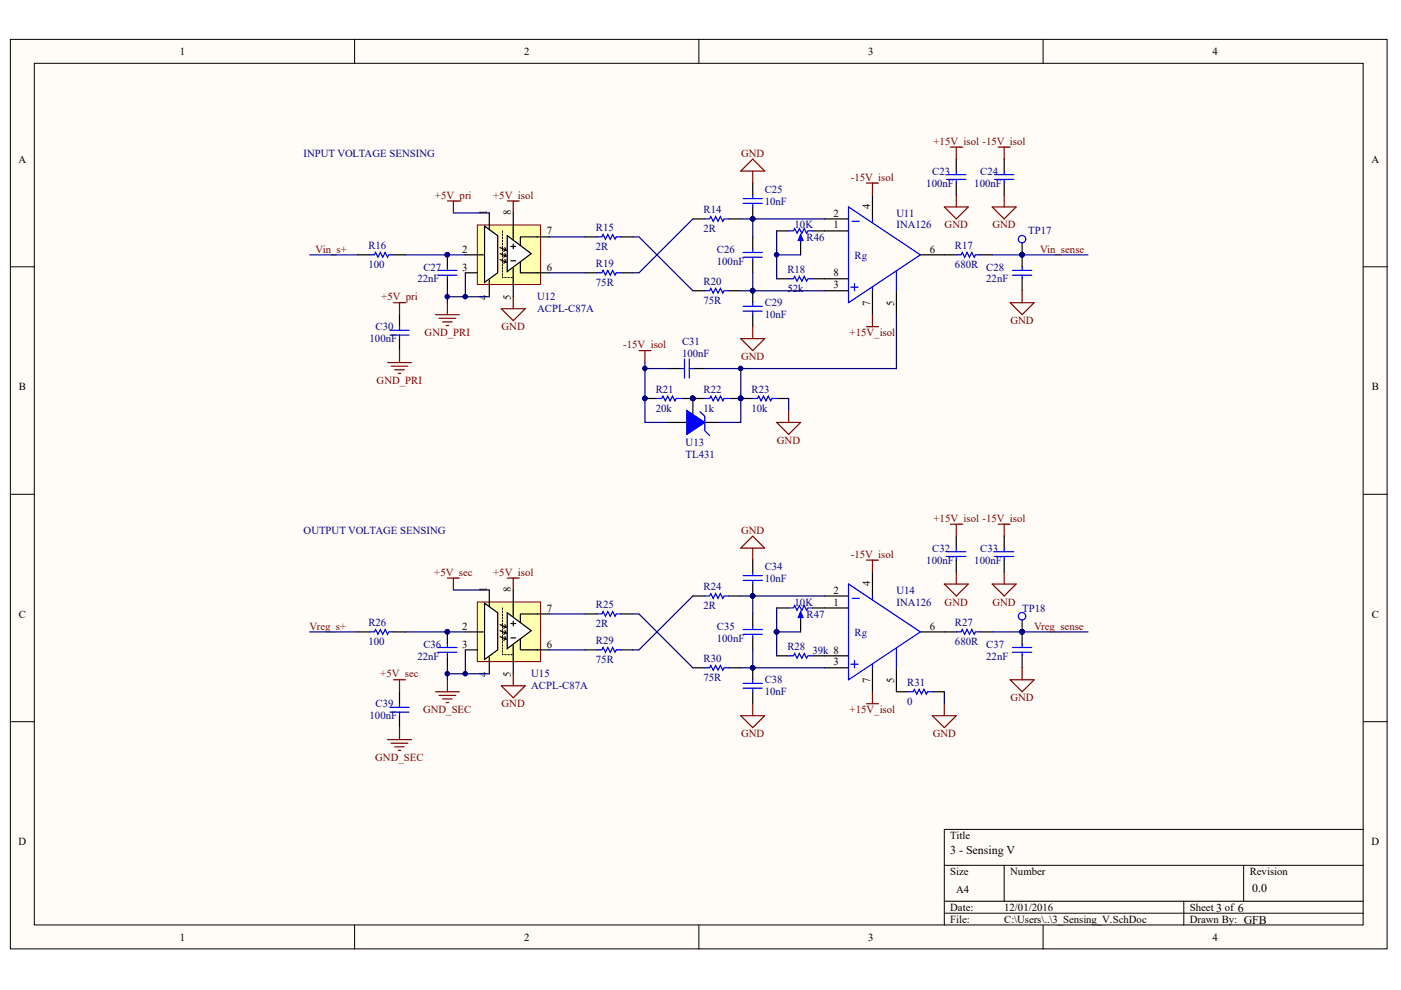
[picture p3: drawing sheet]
<svg xmlns="http://www.w3.org/2000/svg" width="297mm" height="210mm" viewBox="0 0 297 210" stroke-linecap="round" stroke-linejoin="round" font-family="sans-serif">
<defs><g id="words">
<g font-size="2.5">
<text x="201.5" y="181.1">3 - Sensing V</text>
<text x="265.5" y="189">0.0</text>
</g>
<g font-size="2.3">
<text x="38.1" y="11.7">1</text>
<text x="111.1" y="11.7">2</text>
<text x="184.1" y="11.7">3</text>
<text x="257.1" y="11.7">4</text>
<text x="3.9" y="34.5">A</text>
<text x="290.8" y="34.5">A</text>
<text x="103.2" y="45.7" transform="rotate(-90 103.2 45.7)">1</text>
<text x="108.3" y="45.7" transform="rotate(-90 108.3 45.7)">8</text>
<text x="176.7" y="45.9">2</text>
<text x="184.5" y="44.4" transform="rotate(-90 184.5 44.4)">4</text>
<text x="98" y="53.6">2</text>
<text x="115.9" y="49.7">7</text>
<text x="176.7" y="48.4">1</text>
<text x="197.2" y="53.6">6</text>
<text x="98" y="57.4">3</text>
<text x="115.9" y="57.4">6</text>
<text x="176.7" y="58.6">8</text>
<text x="103.2" y="63.6" transform="rotate(-90 103.2 63.6)">4</text>
<text x="108.3" y="63.6" transform="rotate(-90 108.3 63.6)">5</text>
<text x="176.7" y="61.2">3</text>
<text x="184.5" y="64.8" transform="rotate(-90 184.5 64.8)">7</text>
<text x="189.6" y="64.8" transform="rotate(-90 189.6 64.8)">5</text>
<text x="4" y="82.7">B</text>
<text x="290.9" y="82.7">B</text>
<text x="103.2" y="125.6" transform="rotate(-90 103.2 125.6)">1</text>
<text x="108.3" y="125.6" transform="rotate(-90 108.3 125.6)">8</text>
<text x="176.7" y="125.9">2</text>
<text x="184.5" y="124.3" transform="rotate(-90 184.5 124.3)">4</text>
<text x="4" y="131">C</text>
<text x="115.9" y="129.7">7</text>
<text x="176.7" y="128.4">1</text>
<text x="290.9" y="131">C</text>
<text x="98" y="133.5">2</text>
<text x="98" y="137.3">3</text>
<text x="115.9" y="137.3">6</text>
<text x="197.2" y="133.5">6</text>
<text x="103.2" y="143.5" transform="rotate(-90 103.2 143.5)">4</text>
<text x="108.3" y="143.5" transform="rotate(-90 108.3 143.5)">5</text>
<text x="176.7" y="141.1">3</text>
<text x="184.5" y="144.8" transform="rotate(-90 184.5 144.8)">7</text>
<text x="189.6" y="144.8" transform="rotate(-90 189.6 144.8)">5</text>
<text x="3.9" y="179.1">D</text>
<text x="201.5" y="177.9">Title</text>
<text x="290.8" y="179.1">D</text>
<text x="201.5" y="185.5">Size</text>
<text x="214.2" y="185.5">Number</text>
<text x="265" y="185.5">Revision</text>
<text x="202.7" y="189.3">A4</text>
<text x="201.5" y="193.1">Date:</text>
<text x="201.5" y="195.7">File:</text>
<text x="212.9" y="193.1">12/01/2016</text>
<text x="212.9" y="195.7">C:\Users\..\3_Sensing_V.SchDoc</text>
<text x="252.2" y="193.1">Sheet 3 of 6</text>
<text x="252.2" y="195.7">Drawn By: GFB</text>
<text x="38.1" y="199.5">1</text>
<text x="111.1" y="199.5">2</text>
<text x="184.1" y="199.5">3</text>
<text x="257.1" y="199.5">4</text>
</g>
<g font-size="2.3" fill="#000080">
<text x="64.4" y="33.2">INPUT VOLTAGE SENSING</text>
<text x="162.1" y="40.8">C25</text>
<text x="196.4" y="39.6">100nF</text>
<text x="197.7" y="37">C23</text>
<text x="206.6" y="39.6">100nF</text>
<text x="207.8" y="37">C24</text>
<text x="149.2" y="45.1">R14</text>
<text x="162.1" y="43.4">10nF</text>
<text x="190.1" y="45.9">U11</text>
<text x="78.1" y="52.8">R16</text>
<text x="126.4" y="53">2R</text>
<text x="126.4" y="48.9">R15</text>
<text x="149.2" y="49.2">2R</text>
<text x="152" y="53.6">C26</text>
<text x="168.5" y="48.4">10K</text>
<text x="171" y="51">R46</text>
<text x="190.1" y="48.4">INA126</text>
<text x="202.5" y="52.8">R17</text>
<text x="218" y="49.7">TP17</text>
<text x="78.1" y="56.8">100</text>
<text x="88.5" y="59.9">22nF</text>
<text x="89.8" y="57.4">C27</text>
<text x="126.4" y="56.6">R19</text>
<text x="152" y="56.1">100nF</text>
<text x="167" y="57.9">R18</text>
<text x="202.5" y="56.8">680R</text>
<text x="209.1" y="59.9">22nF</text>
<text x="209.1" y="57.4">C28</text>
<text x="113.9" y="63.7">U12</text>
<text x="126.4" y="60.6">75R</text>
<text x="149.2" y="64.4">75R</text>
<text x="149.2" y="60.4">R20</text>
<text x="162.1" y="65">C29</text>
<text x="167" y="61.9">52k</text>
<text x="79.6" y="70">C30</text>
<text x="113.9" y="66.2">ACPL-C87A</text>
<text x="162.1" y="67.5">10nF</text>
<text x="78.4" y="72.6">100nF</text>
<text x="144.6" y="75.6">100nF</text>
<text x="144.6" y="73.1">C31</text>
<text x="139" y="83.2">R21</text>
<text x="149.2" y="83.2">R22</text>
<text x="159.3" y="83.2">R23</text>
<text x="139" y="87.3">20k</text>
<text x="149.2" y="87.3">1k</text>
<text x="159.3" y="87.3">10k</text>
<text x="145.4" y="94.6">U13</text>
<text x="145.4" y="97.2">TL431</text>
<text x="64.4" y="113.2">OUTPUT VOLTAGE SENSING</text>
<text x="196.4" y="119.5">100nF</text>
<text x="197.7" y="117">C32</text>
<text x="206.6" y="119.5">100nF</text>
<text x="207.8" y="117">C33</text>
<text x="149.2" y="125.1">R24</text>
<text x="162.1" y="123.3">10nF</text>
<text x="162.1" y="120.8">C34</text>
<text x="190.1" y="125.9">U14</text>
<text x="126.4" y="128.9">R25</text>
<text x="149.2" y="129.2">2R</text>
<text x="168.5" y="128.4">10K</text>
<text x="171" y="131">R47</text>
<text x="190.1" y="128.4">INA126</text>
<text x="216.7" y="129.7">TP18</text>
<text x="78.1" y="136.8">100</text>
<text x="78.1" y="132.7">R26</text>
<text x="89.8" y="137.3">C36</text>
<text x="126.4" y="136.5">R29</text>
<text x="126.4" y="133">2R</text>
<text x="152" y="136">100nF</text>
<text x="152" y="133.5">C35</text>
<text x="167" y="137.8">R28</text>
<text x="202.5" y="136.8">680R</text>
<text x="202.5" y="132.7">R27</text>
<text x="209.1" y="137.3">C37</text>
<text x="88.5" y="139.8">22nF</text>
<text x="112.6" y="143.6">U15</text>
<text x="126.4" y="140.6">75R</text>
<text x="149.2" y="140.3">R30</text>
<text x="172.3" y="138.6">39k 8</text>
<text x="209.1" y="139.8">22nF</text>
<text x="79.6" y="150">C39</text>
<text x="112.6" y="146.2">ACPL-C87A</text>
<text x="149.2" y="144.4">75R</text>
<text x="162.1" y="147.4">10nF</text>
<text x="162.1" y="144.9">C38</text>
<text x="192.3" y="149.5">0</text>
<text x="192.3" y="145.4">R31</text>
<text x="78.4" y="152.5">100nF</text>
</g>
<g font-size="2.3" fill="#800000">
<text x="157.1" y="33.2">GND</text>
<text x="197.9" y="30.7">+15V_isol -15V_isol</text>
<text x="180.4" y="38.3">-15V_isol</text>
<text x="92.2" y="42.1">+5V_pri</text>
<text x="104.6" y="42.1">+5V_isol</text>
<text x="66.9" y="53.6">Vin_s+</text>
<text x="200.3" y="48.4">GND</text>
<text x="210.4" y="48.4">GND</text>
<text x="220.5" y="53.6">Vin_sense</text>
<text x="80.8" y="63.7">+5V_pri</text>
<text x="90" y="71.3">GND_PRI</text>
<text x="106.3" y="70">GND</text>
<text x="180.1" y="71.3">+15V_isol</text>
<text x="214.2" y="68.8">GND</text>
<text x="132.1" y="73.8">-15V_isol</text>
<text x="157.1" y="76.4">GND</text>
<text x="79.8" y="81.5">GND_PRI</text>
<text x="164.7" y="94.1">GND</text>
<text x="157.1" y="113.2">GND</text>
<text x="197.9" y="110.6">+15V_isol -15V_isol</text>
<text x="180.4" y="118.3">-15V_isol</text>
<text x="92.1" y="122.1">+5V_sec</text>
<text x="104.6" y="122.1">+5V_isol</text>
<text x="200.3" y="128.4">GND</text>
<text x="210.4" y="128.4">GND</text>
<text x="65.6" y="133.5">Vreg_s+</text>
<text x="219.2" y="133.5">Vreg_sense</text>
<text x="80.6" y="143.6">+5V_sec</text>
<text x="106.3" y="150">GND</text>
<text x="214.2" y="148.7">GND</text>
<text x="89.7" y="151.2">GND_SEC</text>
<text x="180.1" y="151.2">+15V_isol</text>
<text x="79.5" y="161.4">GND_SEC</text>
<text x="157.1" y="156.3">GND</text>
<text x="197.7" y="156.3">GND</text>
</g>
<g font-size="2.3" fill="#00f">
<text x="181.2" y="54.8">Rg</text>
<text x="181.2" y="134.8">Rg</text>
</g>
</g></defs>
<g fill="#fffcf8" stroke="#000" stroke-width=".21">
<path d="M2.2 8.3h291.9v192.9h-291.9z"/>
<path d="M7.3 13.4h281.7v182.7h-281.7z"/>
</g>
<g fill="none" stroke="#000" stroke-width=".21">
<path d="M75.2 8.3v5.1M148.2 8.3v5.1M221.2 8.3v5.1M2.2 56.6h5.1M289.1 56.6h5M2.2 104.8h5.1M289.1 104.8h5M2.2 153h5.1M289.1 153h5M289.1 175.9h-88.9v20.3M75.2 196.2v5M148.2 196.2v5"/>
<path d="M200.2 183.5h88.9M200.2 191.1h88.9M200.2 193.6h88.9M212.9 183.5v7.6M221.2 196.2v5M251 191.1v5.1M263.7 183.5v7.6"/>
</g>
<g fill="none" stroke="#800000" stroke-width=".25">
<path d="M157.1 36.3l2.5-2.6 2.5 2.6zM159.6 36.3v2.5M183.7 38.8h2.5M185 38.8v2.5M201.5 31.2h2.5M202.8 31.2v2.5M211.6 31.2h2.6M212.9 31.2v2.5M94.9 42.6h2.5M96.1 42.6v2.5M107.6 42.6h2.5M108.8 42.6v2.5"/>
<path d="M200.2 43.9h5.1l-2.5 2.5zM202.8 41.3v2.6M210.4 43.9h5l-2.5 2.5zM212.9 41.3v2.6M82.2 76.9h5M82.9 77.6h3.6M83.4 64.2h2.6M83.7 78.4h2M84.4 79.2h.6M84.7 64.2v2.5M84.7 74.3v2.6M92.3 66.7h5.1"/>
<path d="M93.1 67.5h3.5M93.8 68.2h2.1M94.6 69h.5M94.9 64.2v2.5M106.3 65.5h5.1l-2.6 2.5zM108.8 62.9v2.6M135.5 74.3h2.5M136.7 74.3v2.6M157.1 71.8h5l-2.5 2.5zM159.6 69.3v2.5M183.7 69.3h2.5M185 66.7v2.6"/>
<path d="M214.2 64.2h5.1l-2.6 2.5zM216.7 61.6v2.6M164.7 89.6h5l-2.5 2.5zM167.2 87v2.6"/>
</g>
<g fill="none" stroke="#000" stroke-width=".25">
<path d="M159.6 38.8v2.5M202.8 33.7v2.6M202.8 38.8v2.5M212.9 33.7v2.6M212.9 38.8v2.5M75.8 54h2.6M83.4 54h2.6M94.9 54v2.6M94.9 59.1v2.5M124.1 57.8h2.5M124.1 50.2h2.5M131.7 57.8h2.5"/>
<path d="M131.7 50.2h2.5M146.9 46.4h2.5M154.5 46.4h2.6M159.6 43.9v2.5M159.6 50.2v2.6M159.6 55.3v2.5M174.8 46.4h5.1M174.8 59.1h5.1M174.8 49h5.1M185 41.3v5.1M195.1 54h7.7M207.8 54h2.6"/>
<path d="M216.7 54v2.6M216.7 59.1v2.5M84.7 66.7v2.6M84.7 71.8v2.5M141.8 78.1h2.6M146.9 61.6h2.5M146.9 78.1h2.5M154.5 61.6h2.6M159.6 61.6v2.6M159.6 66.7v2.6M174.8 61.6h5.1M185 61.6v5.1"/>
<path d="M190.1 61.6v5.1M136.7 84.5h2.6M144.4 84.5h5M154.5 84.5h5.1M164.7 84.5h2.5"/>
</g>
<g fill="none" stroke="#00f" stroke-width=".25">
<path d="M200.7 37h4.1M200.7 38h4.1M202.8 36.3v.7M202.8 38v.8M210.9 37h4M210.9 38h4M212.9 36.3v.7M212.9 38v.8M78.4 54h1l.2-.5 .5 1 .5-1 .5 1 .6-1 .5 1 .2-.5h1M92.8 57.3h4.1M92.8 58.3h4.1M94.9 56.6v.7"/>
<path d="M94.9 58.3v.8M126.6 57.8h1l.3-.5 .5 1 .5-1 .5 1 .5-1 .5 1 .3-.5h1M126.6 50.2h1l.3-.5 .5 1 .5-1 .5 1 .5-1 .5 1 .3-.5h1M149.4 46.4h1.1l.2-.5 .5 1 .5-1 .5 1 .5-1 .5 1 .3-.5h1M157.6 53.5h4M157.6 54.5h4M157.6 42.1h4M157.6 43.1h4M159.6 41.3v.8M159.6 43.1v.8M159.6 52.8v.7M159.6 54.5v.8"/>
<path d="M179.9 43.9l15.2 10.1-15.2 10.2zM180.7 46.9h1.5M185 46.4v.8M190.1 57.6v4M202.8 54h1l.2-.5 .5 1 .5-1 .5 1 .6-1 .5 1 .2-.5h1M214.7 57.3h4M214.7 58.3h4M216.7 56.6v.7M216.7 58.3v.8M82.7 70h4M82.7 71h4M84.7 69.3v.7"/>
<path d="M84.7 71v.8M144.4 78.1h.7M145.1 76.1v4.1M146.1 76.1v4.1M146.1 78.1h.8M149.4 61.6h1.1l.2-.5 .5 1.1 .5-1.1 .5 1.1 .5-1.1 .5 1.1 .3-.6h1M157.6 64.9h4M157.6 66h4M159.6 64.2v.7M159.6 66v.7M180.4 60.9h1.5M181.2 60.1v1.5"/>
<path d="M185 60.9v.7M139.3 84.5h1l.3-.5 .5 1 .5-1 .5 1 .5-1 .5 1 .2-.5h1.1M149.4 84.5h1.1l.2-.5 .5 1 .5-1 .5 1 .5-1 .5 1 .3-.5h1M159.6 84.5h1l.3-.5 .5 1 .5-1 .5 1 .5-1 .5 1 .3-.5h1"/>
</g>
<g fill="none" stroke="#000080" stroke-width=".25">
<path d="M65.7 54h10.1M96.1 45.1h7.6M116.4 50.2h7.7M116.4 57.8h7.7M134.2 50.2h1.3l11.4 11.4M146.9 46.4l-11.4 11.4h-1.3M157.1 46.4h17.7M159.6 46.4v3.8M159.6 57.8v3.8M210.4 54h20.3M136.7 76.9v12.7h5.1M136.7 78.1h5.1"/>
<path d="M157.1 78.1v11.5h-5.1M157.1 61.6h17.7M167.2 84.5v2.5"/>
</g>
<g fill="#000080" stroke="#000080" stroke-width=".21">
<circle cx="94.8" cy="54" r=".48"/>
<circle cx="159.6" cy="46.4" r=".48"/>
<circle cx="159.6" cy="61.6" r=".48"/>
<circle cx="216.7" cy="54" r=".48"/>
<circle cx="146.9" cy="84.5" r=".48"/>
<circle cx="136.7" cy="84.5" r=".48"/>
<circle cx="157" cy="84.5" r=".48"/>
<circle cx="136.7" cy="78.1" r=".48"/>
<circle cx="157" cy="78.1" r=".48"/>
</g>
<path d="M101.2 47.7h13.4v12.6h-13.4z" fill="#ffffb0" stroke="#800000" stroke-width=".21"/>
<path d="M98.7 54h3.8M98.7 57.8h2.5M113.9 50.2h2.5" fill="none" stroke="#000" stroke-width=".25"/>
<path d="M107.6 50l5 3.8-5 3.8z" fill="#fff" stroke="#000" stroke-width=".25"/>
<path d="M108.8 45.1v5.6M108.8 56.8v6.1M113.9 50.2h-3.6v1.8M113.9 57.8h2.5" fill="none" stroke="#000" stroke-width=".25"/>
<path d="M106.5 49v9.9h2.3" fill="none" stroke="#000" stroke-width=".21" stroke-dasharray=".3 .3"/>
<path d="M102.7 47.9l2.8 2.1v7.8l-2.8 2.1z" fill-rule="evenodd" fill="#fff" stroke="#000" stroke-width=".25"/>
<g fill="none" stroke="#000" stroke-width=".25">
<path d="M103.7 45.1v3.6M103.7 59.4v3.5M106 55l1.3 .6M106 52.5l1.3 .5M106 53.8l1.3 .5M107 55l.3 .6M107 52.5l.3 .5M107 53.8l.3 .5M107.3 55.6l-.5 .2M107.3 53l-.5 .3M107.3 54.3l-.5 .2M108.3 52.3h1"/>
<path d="M108.3 55.3h1M108.8 51.7v1.1M110.3 55.6v2.2h3.6M159.6 118.8v2.5M202.8 113.7v2.5M202.8 118.8v2.5M212.9 113.7v2.5M212.9 118.8v2.5M75.8 134h2.6M83.4 134h2.6M94.9 134v2.5M94.9 139.1v2.5"/>
<path d="M124.1 137.8h2.5M124.1 130.2h2.5M131.7 137.8h2.5M131.7 130.2h2.5M146.9 126.4h2.5M154.5 126.4h2.6M159.6 123.8v2.6M159.6 130.2v2.5M159.6 135.2v2.6M164.7 139.1h2.5M172.3 139.1h7.6M174.8 126.4h5.1"/>
<path d="M174.8 128.9h5.1M185 121.3v5.1M195.1 134h7.7M207.8 134h2.6M216.7 134v2.5M216.7 139.1v2.5M84.7 146.7v2.5M84.7 151.7v2.6M146.9 141.6h2.5M154.5 141.6h2.6M159.6 141.6v2.5M159.6 146.7v2.5"/>
<path d="M174.8 141.6h5.1M185 141.6v5.1M190.1 141.6v5.1"/>
</g>
<g fill="none" stroke="#000080" stroke-width=".25">
<path d="M86 54h12.7M98.7 57.8v5.1M94.9 61.6v2.6M94.9 62.9h8.8M65.7 134h10.1M96.1 125.1h7.6M116.4 130.2h7.7M116.4 137.8h7.7M134.2 130.2h1.3l11.4 11.4M146.9 126.4l-11.4 11.4h-1.3M157.1 126.4h17.7M159.6 126.4v3.8"/>
<path d="M159.6 137.8v3.8M210.4 134h20.3M157.1 141.6h17.7"/>
</g>
<g fill="#000080" stroke="#000080" stroke-width=".21">
<circle cx="98.6" cy="62.9" r=".48"/>
<circle cx="94.8" cy="62.9" r=".48"/>
<circle cx="94.8" cy="134" r=".48"/>
<circle cx="159.6" cy="126.3" r=".48"/>
<circle cx="159.6" cy="141.6" r=".48"/>
<circle cx="216.7" cy="134" r=".48"/>
</g>
<g fill="none" stroke="#800000" stroke-width=".25">
<path d="M157.1 116.2l2.5-2.5 2.5 2.5zM159.6 116.2v2.6M183.7 118.8h2.5M185 118.8v2.5M201.5 111.1h2.5M202.8 111.1v2.6M211.6 111.1h2.6M212.9 111.1v2.6M94.9 122.6h2.5M96.1 122.6v2.5M107.6 122.6h2.5M108.8 122.6v2.5"/>
<path d="M200.2 123.8h5.1l-2.5 2.6zM202.8 121.3v2.5M210.4 123.8h5l-2.5 2.6zM212.9 121.3v2.5M82.2 156.8h5M82.9 157.6h3.6M83.4 144.1h2.6M83.7 158.3h2M84.4 159.1h.6M84.7 144.1v2.6M84.7 154.3v2.5M92.3 146.7h5.1"/>
<path d="M93.1 147.4h3.5M93.8 148.2h2.1M94.6 149h.5M94.9 144.1v2.6M106.3 145.4h5.1l-2.6 2.5zM108.8 142.9v2.5M157.1 151.7h5l-2.5 2.6zM159.6 149.2v2.5M183.7 149.2h2.5M185 146.7v2.5M197.7 151.7h5.1l-2.6 2.6zM200.2 149.2v2.5"/>
<path d="M214.2 144.1h5.1l-2.6 2.6zM216.7 141.6v2.5"/>
</g>
<g fill="none" stroke="#00f" stroke-width=".25">
<path d="M200.7 117h4.1M200.7 118h4.1M202.8 116.2v.8M202.8 118v.8M210.9 117h4M210.9 118h4M212.9 116.2v.8M212.9 118v.8M78.4 134h1l.2-.5 .5 1 .5-1 .5 1 .6-1 .5 1 .2-.5h1M92.8 137.3h4.1M92.8 138.3h4.1M94.9 136.5v.8"/>
<path d="M94.9 138.3v.8M126.6 137.8h1l.3-.5 .5 1 .5-1 .5 1 .5-1 .5 1 .3-.5h1M126.6 130.2h1l.3-.5 .5 1 .5-1 .5 1 .5-1 .5 1 .3-.5h1M149.4 126.4h1.1l.2-.5 .5 1 .5-1 .5 1 .5-1 .5 1 .3-.5h1M157.6 133.5h4M157.6 134.5h4M157.6 122.1h4M157.6 123.1h4M159.6 121.3v.8M159.6 123.1v.7M159.6 132.7v.8M159.6 134.5v.7"/>
<path d="M167.2 139.1h1l.3-.6 .5 1.1 .5-1.1 .5 1.1 .5-1.1 .5 1.1 .3-.5h1M179.9 123.8l15.2 10.2-15.2 10.1zM180.7 126.9h1.5M185 126.4v.7M190.1 137.5v4.1M202.8 134h1l.2-.5 .5 1 .5-1 .5 1 .6-1 .5 1 .2-.5h1M214.7 137.3h4M214.7 138.3h4M216.7 136.5v.8M216.7 138.3v.8M82.7 150h4M82.7 151h4"/>
<path d="M84.7 149.2v.8M84.7 151v.7M149.4 141.6h1.1l.2-.5 .5 1 .5-1 .5 1 .5-1 .5 1 .3-.5h1M157.6 144.9h4M157.6 145.9h4M159.6 144.1v.8M159.6 145.9v.8M180.4 140.8h1.5M181.2 140.1v1.5M185 140.8v.8"/>
</g>
<path d="M101.2 127.6h13.4v12.7h-13.4z" fill="#ffffb0" stroke="#800000" stroke-width=".21"/>
<path d="M98.7 134h3.8M98.7 137.8h2.5M113.9 130.2h2.5" fill="none" stroke="#000" stroke-width=".25"/>
<path d="M107.6 129.9l5 3.8-5 3.8z" fill="#fff" stroke="#000" stroke-width=".25"/>
<path d="M108.8 125.1v5.6M108.8 136.8v6.1M113.9 130.2h-3.6v1.7M113.9 137.8h2.5" fill="none" stroke="#000" stroke-width=".25"/>
<path d="M106.5 128.9v9.9h2.3" fill="none" stroke="#000" stroke-width=".21" stroke-dasharray=".3 .3"/>
<path d="M102.7 127.9l2.8 2v7.9l-2.8 2z" fill-rule="evenodd" fill="#fff" stroke="#000" stroke-width=".25"/>
<g fill="none" stroke="#000" stroke-width=".25">
<path d="M164.7 59.1h2.5M164.7 49h2.5M169.7 51.5v2.5M172.3 59.1h2.5M172.3 49h2.5M216.7 51.5v2.5M141.8 89.6h10.2M146.9 84.5v5.1M103.7 125.1v3.5M103.7 139.3v3.6M106 135l1.3 .5M106 132.5l1.3 .5"/>
<path d="M106 133.7l1.3 .5M107 135l.3 .5M107 132.5l.3 .5M107 133.7l.3 .5M107.3 135.5l-.5 .3M107.3 133l-.5 .2M107.3 134.2l-.5 .3M108.3 132.2h1M108.3 135.2h1M108.8 131.7v1M110.3 135.5v2.3h3.6M164.7 128.9h2.5"/>
<path d="M169.7 131.4v2.6M172.3 128.9h2.5M216.7 131.4v2.6M190.1 146.7h2.5M197.7 146.7h2.5"/>
</g>
<path d="M164.7 49v10.1M164.7 54h5M190.1 66.7v11.4h-40.7M86 134h12.7M98.7 137.8v5.1M164.7 134h5M164.7 128.9v10.2M94.9 141.6v2.5M94.9 142.9h8.8M200.2 146.7v2.5" fill="none" stroke="#000080" stroke-width=".25"/>
<g fill="#000080" stroke="#000080" stroke-width=".21">
<circle cx="98.6" cy="142.8" r=".48"/>
<circle cx="94.8" cy="142.8" r=".48"/>
<circle cx="216.7" cy="54" r=".48"/>
<circle cx="216.7" cy="134" r=".48"/>
<circle cx="146.9" cy="84.5" r=".48"/>
<circle cx="164.6" cy="134" r=".48"/>
<circle cx="164.6" cy="54" r=".48"/>
</g>
<g fill="none" stroke="#00f" stroke-width=".25">
<path d="M167.2 59.1h1l.3-.5 .5 1 .5-1 .5 1 .5-1 .5 1 .3-.5h1M167.2 49h1l.3-.6 .5 1.1 .5-1.1 .5 1.1 .5-1.1 .5 1.1 .3-.5h1M169.7 50.2v1.3M148.4 87.3l1 1v3l1.1 1.1M167.2 128.9h1l.3-.5 .5 1 .5-1 .5 1 .5-1 .5 1 .3-.5h1M169.7 130.2v1.2M192.6 146.7h1l.3-.5 .5 1 .5-1 .5 1 .5-1 .5 1 .3-.5h1"/>
<circle cx="216.7" cy="50.7" r=".79"/>
<circle cx="216.7" cy="130.7" r=".79"/>
</g>
<g fill="#00f" stroke="#00f" stroke-width=".25">
<path d="M145.6 87l3.8 2.6-3.8 2.5z"/>
<path d="M169.7 129.7l.6 1.2h-1.1z"/>
<path d="M169.7 49.7l.6 1.3h-1.1z"/>
</g>
<use href="#words"/>
</svg>
